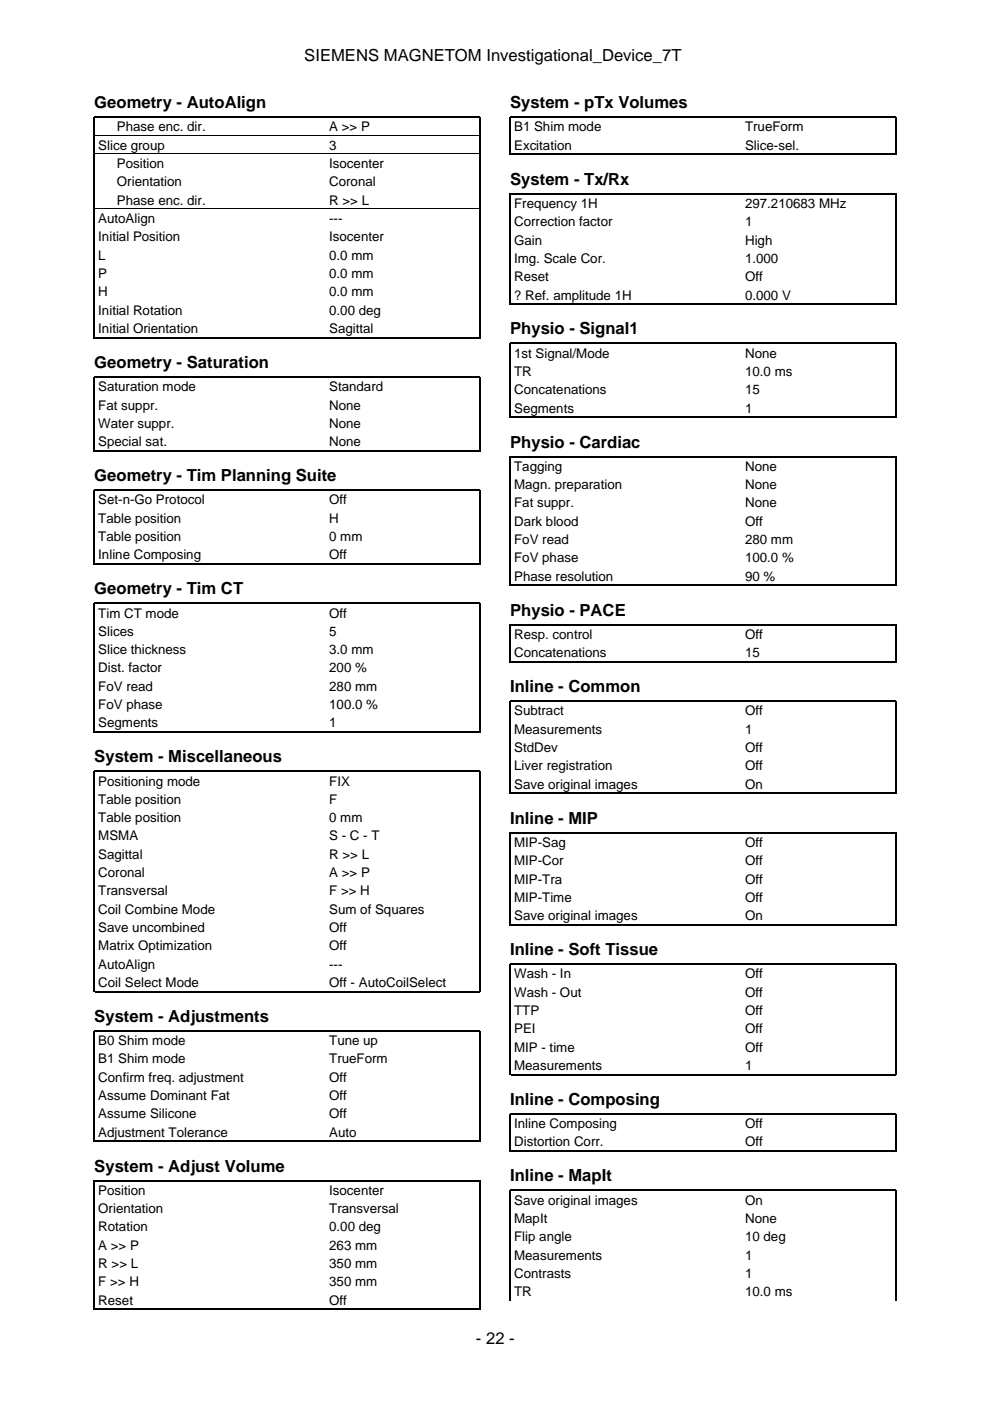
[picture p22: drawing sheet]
<svg xmlns="http://www.w3.org/2000/svg" width="210mm" height="297mm" viewBox="0 0 210 297" stroke-linecap="round" stroke-linejoin="round" font-family="sans-serif">
<defs><g id="words">
<g font-size="3.5">
<text x="64.5" y="12.9">SIEMENS MAGNETOM Investigational_Device_7T</text>
<text x="20" y="22.9">Geometry - AutoAlign</text>
<text x="108.2" y="22.9">System - pTx Volumes</text>
<text x="108.2" y="39.2">System - Tx/Rx</text>
<text x="108.2" y="70.9">Physio - Signal1</text>
<text x="20" y="78">Geometry - Saturation</text>
<text x="108.2" y="94.9">Physio - Cardiac</text>
<text x="20" y="102">Geometry - Tim Planning Suite</text>
<text x="20" y="126">Geometry - Tim CT</text>
<text x="108.2" y="130.5">Physio - PACE</text>
<text x="108.2" y="146.8">Inline - Common</text>
<text x="20" y="161.6">System - Miscellaneous</text>
<text x="108.2" y="174.6">Inline - MIP</text>
<text x="108.2" y="202.5">Inline - Soft Tissue</text>
<text x="20" y="216.7">System - Adjustments</text>
<text x="108.2" y="234.2">Inline - Composing</text>
<text x="20" y="248.4">System - Adjust Volume</text>
<text x="108.2" y="250.5">Inline - MapIt</text>
<text x="100.9" y="284.9">- 22 -</text>
</g>
<g font-size="2.8">
<text x="24.8" y="27.9">Phase enc. dir.</text>
<text x="69.8" y="27.9">A &gt;&gt; P</text>
<text x="109" y="27.9">B1 Shim mode</text>
<text x="158" y="27.9">TrueForm</text>
<text x="20.8" y="31.7">Slice group</text>
<text x="24.8" y="35.7">Position</text>
<text x="69.8" y="31.7">3</text>
<text x="69.8" y="35.7">Isocenter</text>
<text x="109" y="31.7">Excitation</text>
<text x="158" y="31.7">Slice-sel.</text>
<text x="24.8" y="39.5">Orientation</text>
<text x="69.8" y="39.5">Coronal</text>
<text x="20.8" y="47.3">AutoAlign</text>
<text x="24.8" y="43.4">Phase enc. dir.</text>
<text x="69.8" y="43.4">R &gt;&gt; L</text>
<text x="69.8" y="47.3">---</text>
<text x="109" y="44.1">Frequency 1H</text>
<text x="109" y="48">Correction factor</text>
<text x="158" y="44.1">297.210683 MHz</text>
<text x="158" y="48">1</text>
<text x="20.8" y="51.2">Initial Position</text>
<text x="69.8" y="51.2">Isocenter</text>
<text x="109" y="51.9">Gain</text>
<text x="158" y="51.9">High</text>
<text x="20.8" y="55.1">L</text>
<text x="20.8" y="59">P</text>
<text x="69.8" y="55.1">0.0 mm</text>
<text x="69.8" y="59">0.0 mm</text>
<text x="109" y="55.7">Img. Scale Cor.</text>
<text x="109" y="59.6">Reset</text>
<text x="158" y="55.7">1.000</text>
<text x="158" y="59.6">Off</text>
<text x="20.8" y="62.8">H</text>
<text x="69.8" y="62.8">0.0 mm</text>
<text x="109" y="63.5">? Ref. amplitude 1H</text>
<text x="158" y="63.5">0.000 V</text>
<text x="20.8" y="66.7">Initial Rotation</text>
<text x="20.8" y="70.6">Initial Orientation</text>
<text x="69.8" y="66.7">0.00 deg</text>
<text x="69.8" y="70.6">Sagittal</text>
<text x="109" y="75.8">1st Signal/Mode</text>
<text x="158" y="75.8">None</text>
<text x="20.8" y="82.9">Saturation mode</text>
<text x="69.8" y="82.9">Standard</text>
<text x="109" y="79.7">TR</text>
<text x="109" y="83.6">Concatenations</text>
<text x="158" y="79.7">10.0 ms</text>
<text x="158" y="83.6">15</text>
<text x="20.8" y="86.8">Fat suppr.</text>
<text x="69.8" y="86.8">None</text>
<text x="109" y="87.5">Segments</text>
<text x="158" y="87.5">1</text>
<text x="20.8" y="90.7">Water suppr.</text>
<text x="20.8" y="94.6">Special sat.</text>
<text x="69.8" y="90.7">None</text>
<text x="69.8" y="94.6">None</text>
<text x="109" y="99.8">Tagging</text>
<text x="158" y="99.8">None</text>
<text x="20.8" y="106.9">Set-n-Go Protocol</text>
<text x="69.8" y="106.9">Off</text>
<text x="109" y="103.7">Magn. preparation</text>
<text x="109" y="107.6">Fat suppr.</text>
<text x="158" y="103.7">None</text>
<text x="158" y="107.6">None</text>
<text x="20.8" y="110.8">Table position</text>
<text x="69.8" y="110.8">H</text>
<text x="109" y="111.5">Dark blood</text>
<text x="158" y="111.5">Off</text>
<text x="20.8" y="114.7">Table position</text>
<text x="20.8" y="118.6">Inline Composing</text>
<text x="69.8" y="114.7">0 mm</text>
<text x="69.8" y="118.6">Off</text>
<text x="109" y="115.4">FoV read</text>
<text x="109" y="119.2">FoV phase</text>
<text x="158" y="115.4">280 mm</text>
<text x="158" y="119.2">100.0 %</text>
<text x="109" y="123.1">Phase resolution</text>
<text x="158" y="123.1">90 %</text>
<text x="20.8" y="130.9">Tim CT mode</text>
<text x="69.8" y="130.9">Off</text>
<text x="20.8" y="134.8">Slices</text>
<text x="69.8" y="134.8">5</text>
<text x="109" y="135.5">Resp. control</text>
<text x="158" y="135.5">Off</text>
<text x="20.8" y="138.7">Slice thickness</text>
<text x="20.8" y="142.6">Dist. factor</text>
<text x="69.8" y="138.7">3.0 mm</text>
<text x="69.8" y="142.6">200 %</text>
<text x="109" y="139.3">Concatenations</text>
<text x="158" y="139.3">15</text>
<text x="20.8" y="146.4">FoV read</text>
<text x="69.8" y="146.4">280 mm</text>
<text x="20.8" y="150.3">FoV phase</text>
<text x="20.8" y="154.2">Segments</text>
<text x="69.8" y="150.3">100.0 %</text>
<text x="69.8" y="154.2">1</text>
<text x="109" y="151.7">Subtract</text>
<text x="109" y="155.6">Measurements</text>
<text x="158" y="151.7">Off</text>
<text x="158" y="155.6">1</text>
<text x="109" y="159.5">StdDev</text>
<text x="158" y="159.5">Off</text>
<text x="20.8" y="166.6">Positioning mode</text>
<text x="69.8" y="166.6">FIX</text>
<text x="109" y="163.3">Liver registration</text>
<text x="109" y="167.2">Save original images</text>
<text x="158" y="163.3">Off</text>
<text x="158" y="167.2">On</text>
<text x="20.8" y="170.4">Table position</text>
<text x="69.8" y="170.4">F</text>
<text x="20.8" y="174.3">Table position</text>
<text x="20.8" y="178.2">MSMA</text>
<text x="69.8" y="174.3">0 mm</text>
<text x="69.8" y="178.2">S - C - T</text>
<text x="109" y="179.6">MIP-Sag</text>
<text x="158" y="179.6">Off</text>
<text x="20.8" y="182.1">Sagittal</text>
<text x="20.8" y="186">Coronal</text>
<text x="69.8" y="182.1">R &gt;&gt; L</text>
<text x="69.8" y="186">A &gt;&gt; P</text>
<text x="109" y="183.4">MIP-Cor</text>
<text x="158" y="183.4">Off</text>
<text x="20.8" y="189.8">Transversal</text>
<text x="69.8" y="189.8">F &gt;&gt; H</text>
<text x="109" y="187.3">MIP-Tra</text>
<text x="109" y="191.2">MIP-Time</text>
<text x="158" y="187.3">Off</text>
<text x="158" y="191.2">Off</text>
<text x="20.8" y="193.7">Coil Combine Mode</text>
<text x="20.8" y="197.6">Save uncombined</text>
<text x="69.8" y="193.7">Sum of Squares</text>
<text x="69.8" y="197.6">Off</text>
<text x="109" y="195.1">Save original images</text>
<text x="158" y="195.1">On</text>
<text x="20.8" y="201.5">Matrix Optimization</text>
<text x="69.8" y="201.5">Off</text>
<text x="20.8" y="205.4">AutoAlign</text>
<text x="20.8" y="209.2">Coil Select Mode</text>
<text x="69.8" y="205.4">---</text>
<text x="69.8" y="209.2">Off - AutoCoilSelect</text>
<text x="109" y="207.4">Wash - In</text>
<text x="158" y="207.4">Off</text>
<text x="109" y="211.3">Wash - Out</text>
<text x="109" y="215.2">TTP</text>
<text x="158" y="211.3">Off</text>
<text x="158" y="215.2">Off</text>
<text x="20.8" y="221.6">B0 Shim mode</text>
<text x="69.8" y="221.6">Tune up</text>
<text x="109" y="219.1">PEI</text>
<text x="158" y="219.1">Off</text>
<text x="20.8" y="225.5">B1 Shim mode</text>
<text x="69.8" y="225.5">TrueForm</text>
<text x="109" y="223">MIP - time</text>
<text x="109" y="226.8">Measurements</text>
<text x="158" y="223">Off</text>
<text x="158" y="226.8">1</text>
<text x="20.8" y="229.3">Confirm freq. adjustment</text>
<text x="20.8" y="233.2">Assume Dominant Fat</text>
<text x="69.8" y="229.3">Off</text>
<text x="69.8" y="233.2">Off</text>
<text x="20.8" y="237.1">Assume Silicone</text>
<text x="69.8" y="237.1">Off</text>
<text x="109" y="239.2">Inline Composing</text>
<text x="158" y="239.2">Off</text>
<text x="20.8" y="241">Adjustment Tolerance</text>
<text x="69.8" y="241">Auto</text>
<text x="109" y="243.1">Distortion Corr.</text>
<text x="158" y="243.1">Off</text>
<text x="20.8" y="253.3">Position</text>
<text x="20.8" y="257.2">Orientation</text>
<text x="69.8" y="253.3">Isocenter</text>
<text x="69.8" y="257.2">Transversal</text>
<text x="109" y="255.4">Save original images</text>
<text x="158" y="255.4">On</text>
<text x="20.8" y="261.1">Rotation</text>
<text x="69.8" y="261.1">0.00 deg</text>
<text x="109" y="259.3">MapIt</text>
<text x="109" y="263.2">Flip angle</text>
<text x="158" y="259.3">None</text>
<text x="158" y="263.2">10 deg</text>
<text x="20.8" y="265">A &gt;&gt; P</text>
<text x="20.8" y="268.9">R &gt;&gt; L</text>
<text x="69.8" y="265">263 mm</text>
<text x="69.8" y="268.9">350 mm</text>
<text x="109" y="267.1">Measurements</text>
<text x="158" y="267.1">1</text>
<text x="20.8" y="272.7">F &gt;&gt; H</text>
<text x="69.8" y="272.7">350 mm</text>
<text x="109" y="270.9">Contrasts</text>
<text x="109" y="274.8">TR</text>
<text x="158" y="270.9">1</text>
<text x="158" y="274.8">10.0 ms</text>
<text x="20.8" y="276.6">Reset</text>
<text x="69.8" y="276.6">Off</text>
</g>
</g></defs>
<g fill="none" stroke="#000" stroke-width=".26">
<path d="M108.2 32.9v-8.1h81.8v8.1M108.3 32.7h81.6M20 71.7v-46.9h81.8v46.9M20.1 71.6h81.6M108.2 64.6v-23.5h81.8v23.5M108.3 64.5h81.6M20 95.7v-15.8h81.8v15.8M20.1 95.6h81.6M108.2 88.6v-15.8h81.8v15.8M108.3 88.5h81.6M20 119.7v-15.8h81.8v15.8M20.1 119.6h81.6"/>
<path d="M108.2 124.2v-27.4h81.8v27.4M108.3 124.1h81.6M20 155.3v-27.4h81.8v27.4M20.1 155.2h81.6M108.2 140.5v-8.1h81.8v8.1M108.3 140.3h81.6M20 163.6h81.8M20 163.5v46.9M101.8 163.5v46.9M108.2 168.3v-19.6h81.8v19.6M108.3 168.2h81.6M108.2 196.2v-19.7h81.8v19.7"/>
<path d="M108.3 196.1h81.6M20.1 210.2h81.6M108.2 228v-23.6h81.8v23.6M108.3 227.8h81.6M20 242.1v-23.5h81.8v23.5M20.1 242h81.6M108.2 244.2v-8h81.8v8M108.3 244.1h81.6M20 277.8v-27.5h81.8v27.5M20.1 277.6h81.6M108.2 275.7v-23.3h81.8v23.3"/>
</g>
<path d="M20.1 28.7h81.6M20.1 32.6h81.6M20.1 44.3h81.6" fill="none" stroke="#000" stroke-width=".21"/>
<use href="#words"/>
</svg>
